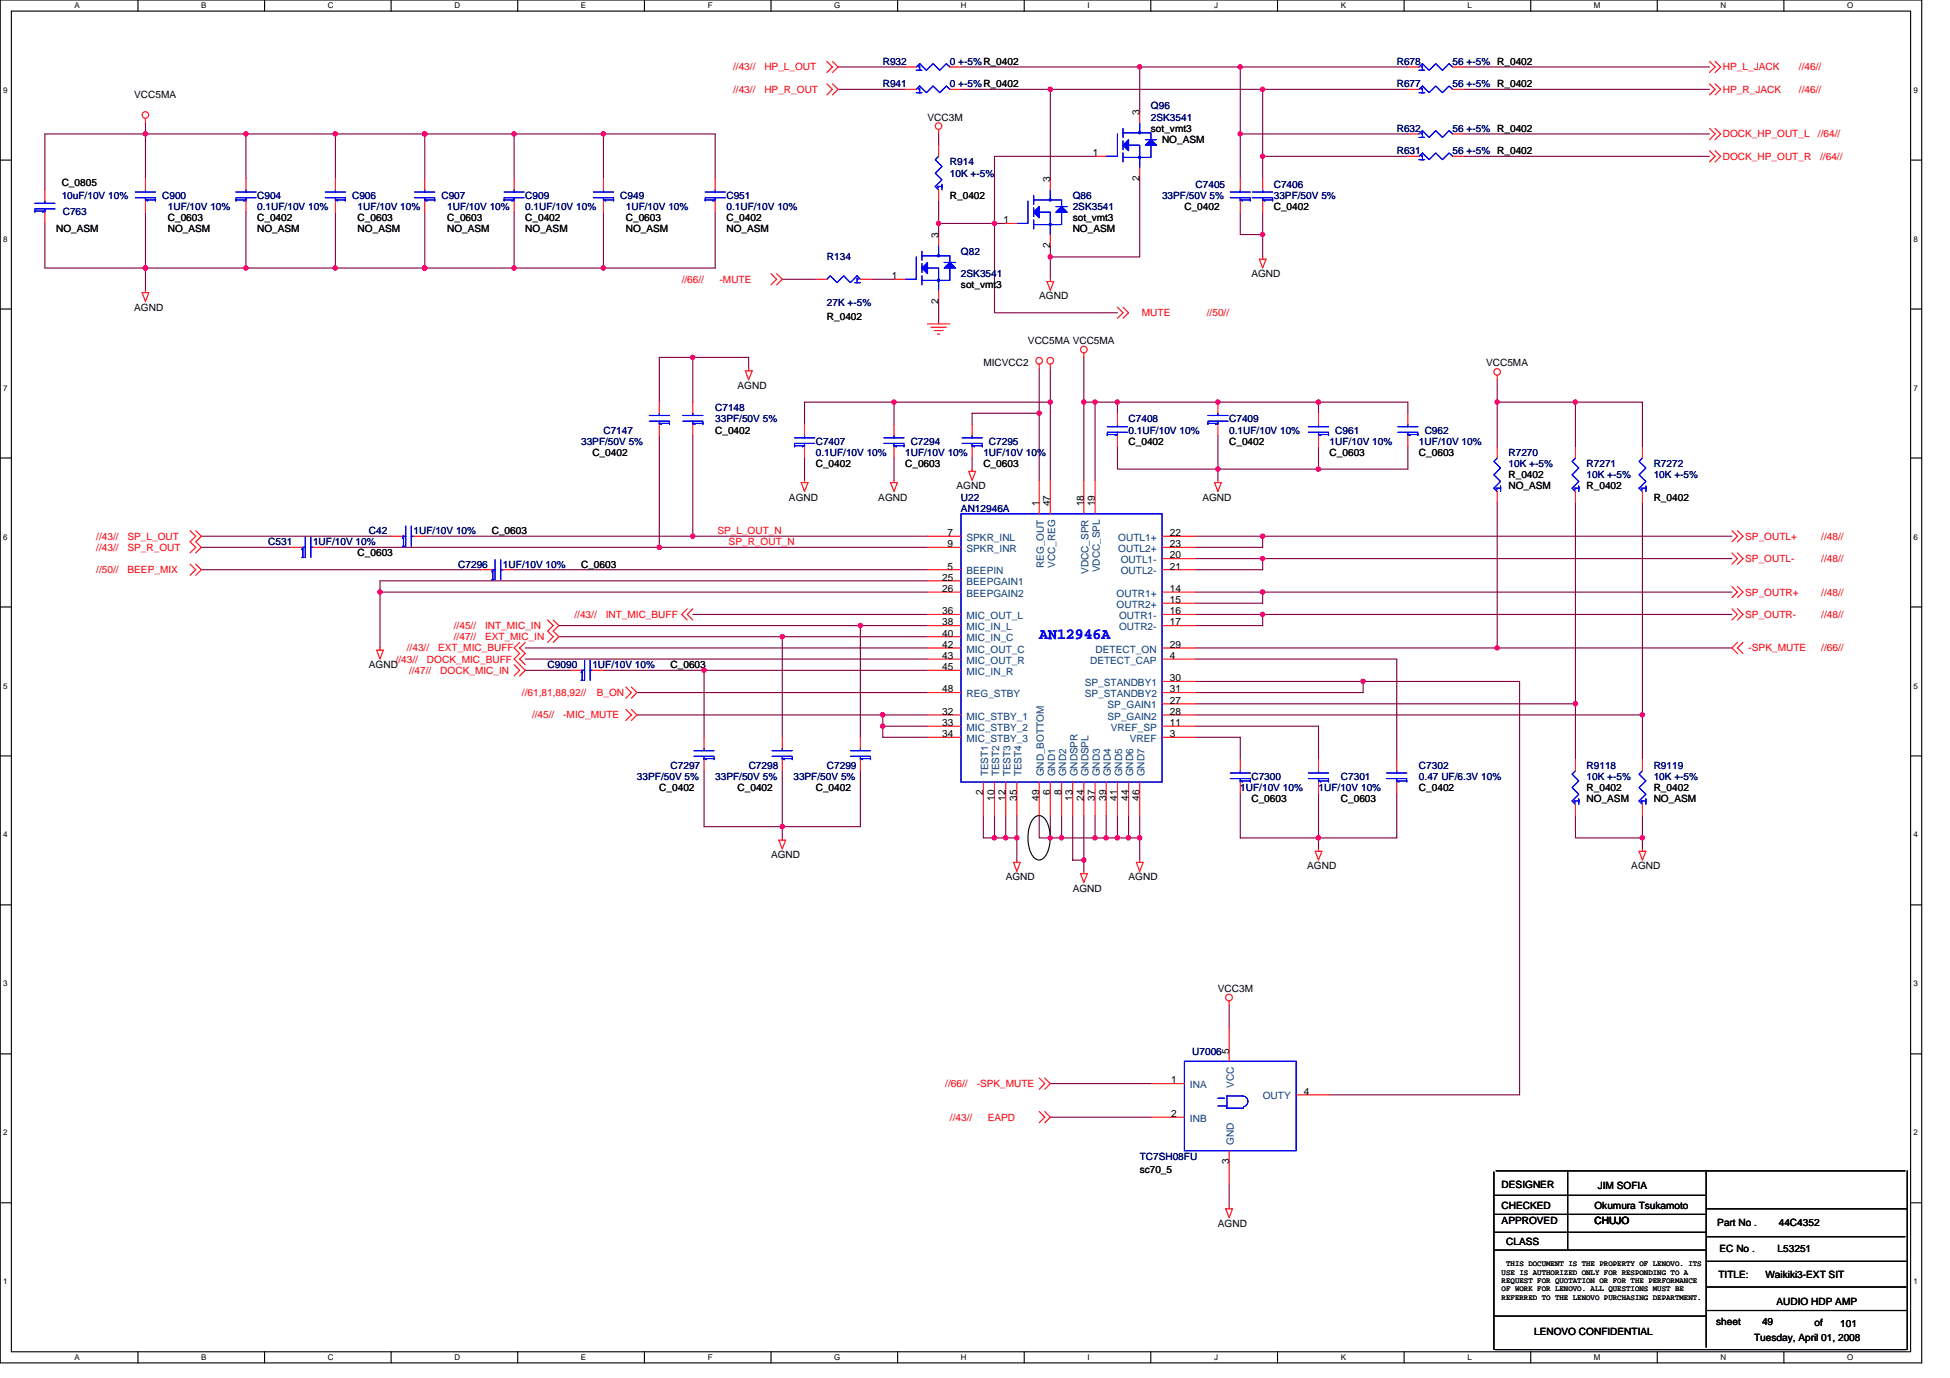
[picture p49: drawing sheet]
<svg xmlns="http://www.w3.org/2000/svg" width="297mm" height="210mm" viewBox="0 0 297 210" stroke-linecap="round" stroke-linejoin="round" font-family="sans-serif">
<defs><g id="words">
<text font-size="2.4" fill="#00f" x="158.3" y="97.3">AN12946A</text>
<g font-size="1.5" fill="#f00">
<text x="111.7" y="10.7">//43//</text>
<text x="116.4" y="10.7">HP_L_OUT</text>
<text x="262.4" y="10.7">HP_L_JACK</text>
<text x="274" y="10.7">//46//</text>
<text x="111.7" y="14.1">//43//</text>
<text x="116.4" y="14.1">HP_R_OUT</text>
<text x="262.4" y="14.1">HP_R_JACK</text>
<text x="274" y="14.1">//46//</text>
<text x="262.4" y="20.9">DOCK_HP_OUT_L</text>
<text x="276.9" y="20.9">//64//</text>
<text x="262.4" y="24.3">DOCK_HP_OUT_R</text>
<text x="277.3" y="24.3">//64//</text>
<text x="103.8" y="43.1">//66//</text>
<text x="109.6" y="43.1">-MUTE</text>
<text x="173.9" y="48.2">MUTE</text>
<text x="183.8" y="48.2">//50//</text>
<text x="14.7" y="82.2">//43//</text>
<text x="14.7" y="83.9">//43//</text>
<text x="19.4" y="82.2">SP_L_OUT</text>
<text x="19.4" y="83.9">SP_R_OUT</text>
<text x="109.3" y="81.3">SP_L_OUT_N</text>
<text x="111" y="83">SP_R_OUT_N</text>
<text x="265.8" y="82.2">SP_OUTL+</text>
<text x="277.4" y="82.2">//48//</text>
<text x="14.7" y="87.3">//50//</text>
<text x="19.4" y="87.3">BEEP_MIX</text>
<text x="265.8" y="85.6">SP_OUTL-</text>
<text x="277.4" y="85.6">//48//</text>
<text x="69.1" y="95.8">//45//</text>
<text x="73.9" y="95.8">INT_MIC_IN</text>
<text x="87.5" y="94.1">//43//</text>
<text x="92.3" y="94.1">INT_MIC_BUFF</text>
<text x="265.8" y="94.1">SP_OUTR-</text>
<text x="265.8" y="90.7">SP_OUTR+</text>
<text x="277.4" y="94.1">//48//</text>
<text x="277.4" y="90.7">//48//</text>
<text x="60.3" y="100.9">//43//</text>
<text x="62" y="99.2">//43//</text>
<text x="65" y="100.9">DOCK_MIC_BUFF</text>
<text x="66.7" y="99.2">EXT_MIC_BUFF</text>
<text x="69.1" y="97.5">//47//</text>
<text x="73.9" y="97.5">EXT_MIC_IN</text>
<text x="266.4" y="99.2">-SPK_MUTE</text>
<text x="277.4" y="99.2">//66//</text>
<text x="62.3" y="102.6">//47//</text>
<text x="67.1" y="102.6">DOCK_MIC_IN</text>
<text x="79.5" y="106">//61,81,88,92//</text>
<text x="90.9" y="106">B_ON</text>
<text x="81" y="109.4">//45//</text>
<text x="85.8" y="109.4">-MIC_MUTE</text>
<text x="144" y="165.6">//66//</text>
<text x="148.8" y="165.6">-SPK_MUTE</text>
<text x="144.7" y="170.7">//43//</text>
<text x="150.5" y="170.7">EAPD</text>
</g>
<g font-size="1.5" fill="#000080">
<text x="134.5" y="9.9">R932</text>
<text x="144.7" y="9.9">0 +-5%R_0402</text>
<text x="212.8" y="9.9">R678</text>
<text x="221.3" y="9.9">56 +-5% R_0402</text>
<text x="134.5" y="13.3">R941</text>
<text x="144.7" y="13.3">0 +-5%R_0402</text>
<text x="175.3" y="16.7">Q96</text>
<text x="212.8" y="13.3">R677</text>
<text x="221.3" y="13.3">56 +-5% R_0402</text>
<text x="175.3" y="18.4">2SK3541</text>
<text x="212.8" y="23.5">R631</text>
<text x="212.8" y="20.1">R632</text>
<text x="221.3" y="23.5">56 +-5% R_0402</text>
<text x="221.3" y="20.1">56 +-5% R_0402</text>
<text x="144.7" y="25.2">R914</text>
<text x="144.7" y="26.9">10K +-5%</text>
<text x="182.1" y="28.6">C7405</text>
<text x="194" y="28.6">C7406</text>
<text x="9.4" y="30.3">10uF/10V 10%</text>
<text x="9.6" y="32.7">C763</text>
<text x="24.7" y="30.3">C900</text>
<text x="25.6" y="32">1UF/10V 10%</text>
<text x="39.2" y="30.3">C904</text>
<text x="39.2" y="32">0.1UF/10V 10%</text>
<text x="53.6" y="30.3">C906</text>
<text x="54.5" y="32">1UF/10V 10%</text>
<text x="67.2" y="30.3">C907</text>
<text x="68.1" y="32">1UF/10V 10%</text>
<text x="80" y="30.3">C909</text>
<text x="80" y="32">0.1UF/10V 10%</text>
<text x="94.5" y="30.3">C949</text>
<text x="95.3" y="32">1UF/10V 10%</text>
<text x="110.7" y="30.3">C951</text>
<text x="110.7" y="32">0.1UF/10V 10%</text>
<text x="163.4" y="30.3">Q86</text>
<text x="163.4" y="32">2SK3541</text>
<text x="177" y="30.3">33PF/50V 5%</text>
<text x="194" y="30.3">33PF/50V 5%</text>
<text x="126" y="39.7">R134</text>
<text x="146.4" y="38.8">Q82</text>
<text x="126" y="46.6">27K +-5%</text>
<text x="146.4" y="42.2">2SK3541</text>
<text x="108.9" y="62.6">C7148</text>
<text x="108.9" y="64.3">33PF/50V 5%</text>
<text x="171.9" y="64.3">C7408</text>
<text x="187.2" y="64.3">C7409</text>
<text x="88.5" y="67.7">33PF/50V 5%</text>
<text x="91.9" y="66">C7147</text>
<text x="124.3" y="67.7">C7407</text>
<text x="124.3" y="69.4">0.1UF/10V 10%</text>
<text x="137.9" y="69.4">1UF/10V 10%</text>
<text x="138.7" y="67.7">C7294</text>
<text x="149.8" y="69.4">1UF/10V 10%</text>
<text x="150.6" y="67.7">C7295</text>
<text x="171.9" y="66">0.1UF/10V 10%</text>
<text x="187.2" y="66">0.1UF/10V 10%</text>
<text x="202.5" y="67.7">1UF/10V 10%</text>
<text x="203.4" y="66">C961</text>
<text x="216.2" y="67.7">1UF/10V 10%</text>
<text x="217" y="66">C962</text>
<text x="229.8" y="69.4">R7270</text>
<text x="229.8" y="71.1">10K +-5%</text>
<text x="241.7" y="71.1">R7271</text>
<text x="251.9" y="71.1">R7272</text>
<text x="146.4" y="76.2">U22</text>
<text x="146.4" y="78">AN12946A</text>
<text x="241.7" y="72.8">10K +-5%</text>
<text x="251.9" y="72.8">10K +-5%</text>
<text x="40.9" y="83.1">C531</text>
<text x="47.7" y="83.1">1UF/10V 10%</text>
<text x="56.2" y="81.3">C42</text>
<text x="63" y="81.3">1UF/10V 10%</text>
<text x="69.8" y="86.5">C7296</text>
<text x="76.6" y="86.5">1UF/10V 10%</text>
<text x="83.4" y="101.8">C9090</text>
<text x="90.2" y="101.8">1UF/10V 10%</text>
<text x="97" y="118.8">33PF/50V 5%</text>
<text x="102.1" y="117.1">C7297</text>
<text x="108.9" y="118.8">33PF/50V 5%</text>
<text x="114" y="117.1">C7298</text>
<text x="120.9" y="118.8">33PF/50V 5%</text>
<text x="126" y="117.1">C7299</text>
<text x="190.6" y="118.8">C7300</text>
<text x="204.3" y="118.8">C7301</text>
<text x="216.2" y="117.1">C7302</text>
<text x="216.2" y="118.8">0.47 UF/6.3V 10%</text>
<text x="241.7" y="117.1">R9118</text>
<text x="241.7" y="118.8">10K +-5%</text>
<text x="251.9" y="117.1">R9119</text>
<text x="251.9" y="118.8">10K +-5%</text>
<text x="188.9" y="120.5">1UF/10V 10%</text>
<text x="200.8" y="120.5">1UF/10V 10%</text>
<text x="181.6" y="160.7">U7006</text>
<text x="173.6" y="176.7">TC7SH08FU</text>
</g>
<g font-size="1.5">
<text x="20.4" y="15">VCC5MA</text>
<text x="173.6" y="17.5" transform="rotate(-90 173.6 17.5)">3</text>
<text x="141.3" y="18.4">VCC3M</text>
<text x="166.5" y="23.8">1</text>
<text x="175.3" y="20.1">sot_vmt3</text>
<text x="177" y="21.8">NO_ASM</text>
<text x="9.4" y="28.3">C_0805</text>
<text x="160" y="27.7" transform="rotate(-90 160 27.7)">3</text>
<text x="173.6" y="27.6" transform="rotate(-90 173.6 27.6)">2</text>
<text x="8.5" y="35.4">NO_ASM</text>
<text x="25.6" y="33.7">C_0603</text>
<text x="25.6" y="35.4">NO_ASM</text>
<text x="39.2" y="33.7">C_0402</text>
<text x="39.2" y="35.4">NO_ASM</text>
<text x="54.5" y="33.7">C_0603</text>
<text x="54.5" y="35.4">NO_ASM</text>
<text x="68.1" y="33.7">C_0603</text>
<text x="68.1" y="35.4">NO_ASM</text>
<text x="80" y="33.7">C_0402</text>
<text x="80" y="35.4">NO_ASM</text>
<text x="95.3" y="33.7">C_0603</text>
<text x="95.3" y="35.4">NO_ASM</text>
<text x="110.7" y="33.7">C_0402</text>
<text x="110.7" y="35.4">NO_ASM</text>
<text x="144.7" y="30.3">R_0402</text>
<text x="152.9" y="34">1</text>
<text x="163.4" y="33.7">sot_vmt3</text>
<text x="163.4" y="35.4">NO_ASM</text>
<text x="180.4" y="32">C_0402</text>
<text x="194" y="32">C_0402</text>
<text x="143" y="36.2" transform="rotate(-90 143 36.2)">3</text>
<text x="160" y="37.8" transform="rotate(-90 160 37.8)">2</text>
<text x="20.4" y="47.3">AGND</text>
<text x="135.8" y="42.5">1</text>
<text x="143" y="46.3" transform="rotate(-90 143 46.3)">2</text>
<text x="146.4" y="43.9">sot_vmt3</text>
<text x="158.3" y="45.6">AGND</text>
<text x="190.6" y="42.2">AGND</text>
<text x="126" y="48.7">R_0402</text>
<text x="156.6" y="52.4">VCC5MA VCC5MA</text>
<text x="112.3" y="59.2">AGND</text>
<text x="149.8" y="55.8">MICVCC2</text>
<text x="226.4" y="55.8">VCC5MA</text>
<text x="90.2" y="69.4">C_0402</text>
<text x="108.9" y="66">C_0402</text>
<text x="124.3" y="71.1">C_0402</text>
<text x="137.9" y="71.1">C_0603</text>
<text x="149.8" y="71.1">C_0603</text>
<text x="171.9" y="67.7">C_0402</text>
<text x="187.2" y="67.7">C_0402</text>
<text x="202.5" y="69.4">C_0603</text>
<text x="216.2" y="69.4">C_0603</text>
<text x="120.2" y="76.2">AGND</text>
<text x="133.8" y="76.2">AGND</text>
<text x="145.7" y="74.5">AGND</text>
<text x="158.3" y="77.1" transform="rotate(-90 158.3 77.1)">1</text>
<text x="160" y="77.1" transform="rotate(-90 160 77.1)">47</text>
<text x="165.1" y="77.1" transform="rotate(-90 165.1 77.1)">18</text>
<text x="166.8" y="77.1" transform="rotate(-90 166.8 77.1)">19</text>
<text x="183.2" y="76.2">AGND</text>
<text x="229.8" y="72.8">R_0402</text>
<text x="229.8" y="74.5">NO_ASM</text>
<text x="241.7" y="74.5">R_0402</text>
<text x="251.9" y="76.2">R_0402</text>
<text x="74.9" y="81.3">C_0603</text>
<text x="144.4" y="81.7">7</text>
<text x="144.4" y="83.4">9</text>
<text x="178.2" y="81.7">22</text>
<text x="178.2" y="83.4">23</text>
<text x="54.5" y="84.8">C_0603</text>
<text x="88.5" y="86.5">C_0603</text>
<text x="143.5" y="88.5">25</text>
<text x="144.4" y="86.8">5</text>
<text x="178.2" y="85.1">20</text>
<text x="178.2" y="86.8">21</text>
<text x="143.5" y="93.6">36</text>
<text x="143.5" y="95.3">38</text>
<text x="143.5" y="90.2">26</text>
<text x="178.2" y="90.2">14</text>
<text x="178.2" y="91.9">15</text>
<text x="178.2" y="93.6">16</text>
<text x="178.2" y="95.3">17</text>
<text x="56.2" y="101.8">AGND</text>
<text x="102.1" y="101.8">C_0603</text>
<text x="143.5" y="97">40</text>
<text x="143.5" y="98.7">42</text>
<text x="143.5" y="100.4">43</text>
<text x="178.2" y="98.7">29</text>
<text x="178.2" y="100.4">4</text>
<text x="143.5" y="102.1">45</text>
<text x="143.5" y="105.5">48</text>
<text x="178.2" y="103.8">30</text>
<text x="178.2" y="105.5">31</text>
<text x="178.2" y="107.2">27</text>
<text x="143.5" y="108.9">32</text>
<text x="143.5" y="110.6">33</text>
<text x="143.5" y="112.3">34</text>
<text x="178.2" y="112.3">3</text>
<text x="178.2" y="110.6">11</text>
<text x="178.2" y="108.9">28</text>
<text x="100.4" y="120.5">C_0402</text>
<text x="112.3" y="120.5">C_0402</text>
<text x="124.3" y="120.5">C_0402</text>
<text x="149.8" y="121.2" transform="rotate(-90 149.8 121.2)">2</text>
<text x="151.5" y="122" transform="rotate(-90 151.5 122)">10</text>
<text x="153.2" y="122" transform="rotate(-90 153.2 122)">12</text>
<text x="154.9" y="122" transform="rotate(-90 154.9 122)">35</text>
<text x="158.3" y="122" transform="rotate(-90 158.3 122)">49</text>
<text x="160" y="121.2" transform="rotate(-90 160 121.2)">6</text>
<text x="161.7" y="121.2" transform="rotate(-90 161.7 121.2)">8</text>
<text x="163.4" y="122" transform="rotate(-90 163.4 122)">13</text>
<text x="165.1" y="122" transform="rotate(-90 165.1 122)">24</text>
<text x="166.8" y="122" transform="rotate(-90 166.8 122)">37</text>
<text x="168.5" y="122" transform="rotate(-90 168.5 122)">39</text>
<text x="170.2" y="122" transform="rotate(-90 170.2 122)">41</text>
<text x="171.9" y="122" transform="rotate(-90 171.9 122)">44</text>
<text x="173.6" y="122" transform="rotate(-90 173.6 122)">46</text>
<text x="190.6" y="122.2">C_0603</text>
<text x="204.3" y="122.2">C_0603</text>
<text x="216.2" y="120.5">C_0402</text>
<text x="241.7" y="120.5">R_0402</text>
<text x="241.7" y="122.2">NO_ASM</text>
<text x="251.9" y="120.5">R_0402</text>
<text x="251.9" y="122.2">NO_ASM</text>
<text x="117.5" y="130.7">AGND</text>
<text x="153.2" y="134.1">AGND</text>
<text x="163.4" y="135.8">AGND</text>
<text x="171.9" y="134.1">AGND</text>
<text x="199.1" y="132.4">AGND</text>
<text x="248.5" y="132.4">AGND</text>
<text x="185.5" y="151.1">VCC3M</text>
<text x="187.2" y="160.5" transform="rotate(-90 187.2 160.5)">5</text>
<text x="178.4" y="165">1</text>
<text x="198.6" y="166.8">4</text>
<text x="178.4" y="170.2">2</text>
<text x="173.6" y="178.7">sc70_5</text>
<text x="187.2" y="177.3" transform="rotate(-90 187.2 177.3)">3</text>
<text x="228.7" y="180.9">DESIGNER</text>
<text x="228.7" y="184.1">CHECKED</text>
<text x="242.9" y="184.1">Okumura Tsukamoto</text>
<text x="243.4" y="181.1">JIM SOFIA</text>
<text x="185.5" y="186.9">AGND</text>
<text x="228.7" y="186.5">APPROVED</text>
<text x="229.4" y="189.6">CLASS</text>
<text x="242.9" y="186.5">CHUJO</text>
<text x="261.6" y="186.7">Part No .</text>
<text x="261.9" y="190.8">EC No .</text>
<text x="270.8" y="190.8">L53251</text>
<text x="271" y="186.7">44C4352</text>
<text x="261.8" y="194.7">TITLE:</text>
<text x="268.9" y="194.7">Waikiki3-EXT SIT</text>
<text x="233.7" y="203.4">LENOVO CONFIDENTIAL</text>
<text x="261.4" y="201.8">sheet</text>
<text x="268.4" y="201.8">49</text>
<text x="270.6" y="198.8">AUDIO HDP AMP</text>
<text x="276.4" y="202">of</text>
<text x="280.3" y="202.2">101</text>
<text x="267.2" y="204.2">Tuesday, April 01, 2008</text>
</g>
<g font-size="1.5" fill="#004080">
<text x="147.2" y="82.4">SPKR_INL</text>
<text x="170.3" y="82.4">OUTL1+</text>
<text x="147.2" y="84.1">SPKR_INR</text>
<text x="147.2" y="87.5">BEEPIN</text>
<text x="147.2" y="89.2">BEEPGAIN1</text>
<text x="159" y="86.5" transform="rotate(-90 159 86.5)">REG_OUT</text>
<text x="160.7" y="86.5" transform="rotate(-90 160.7 86.5)">VCC_REG</text>
<text x="165.8" y="87.4" transform="rotate(-90 165.8 87.4)">VDCC_SPR</text>
<text x="167.5" y="87.2" transform="rotate(-90 167.5 87.2)">VDCC_SPL</text>
<text x="170.3" y="84.1">OUTL2+</text>
<text x="170.7" y="85.8">OUTL1-</text>
<text x="170.7" y="87.5">OUTL2-</text>
<text x="147.2" y="94.3">MIC_OUT_L</text>
<text x="147.2" y="96">MIC_IN_L</text>
<text x="147.2" y="90.9">BEEPGAIN2</text>
<text x="170.1" y="90.9">OUTR1+</text>
<text x="170.1" y="92.6">OUTR2+</text>
<text x="170.5" y="94.3">OUTR1-</text>
<text x="170.5" y="96">OUTR2-</text>
<text x="147.2" y="97.7">MIC_IN_C</text>
<text x="147.2" y="99.4">MIC_OUT_C</text>
<text x="147.2" y="101.1">MIC_OUT_R</text>
<text x="166" y="101.1">DETECT_CAP</text>
<text x="166.9" y="99.4">DETECT_ON</text>
<text x="147.2" y="102.8">MIC_IN_R</text>
<text x="147.2" y="106.2">REG_STBY</text>
<text x="165.2" y="104.5">SP_STANDBY1</text>
<text x="165.2" y="106.2">SP_STANDBY2</text>
<text x="168.7" y="107.9">SP_GAIN1</text>
<text x="147.2" y="109.6">MIC_STBY_1</text>
<text x="147.2" y="111.3">MIC_STBY_2</text>
<text x="147.2" y="113">MIC_STBY_3</text>
<text x="168.7" y="109.6">SP_GAIN2</text>
<text x="169.2" y="111.3">VREF_SP</text>
<text x="172.1" y="113">VREF</text>
<text x="150.5" y="118.3" transform="rotate(-90 150.5 118.3)">TEST1</text>
<text x="152.2" y="118.3" transform="rotate(-90 152.2 118.3)">TEST2</text>
<text x="153.9" y="118.3" transform="rotate(-90 153.9 118.3)">TEST3</text>
<text x="155.6" y="118.3" transform="rotate(-90 155.6 118.3)">TEST4</text>
<text x="159" y="118.3" transform="rotate(-90 159 118.3)">GND_BOTTOM</text>
<text x="160.7" y="118.3" transform="rotate(-90 160.7 118.3)">GND1</text>
<text x="162.4" y="118.3" transform="rotate(-90 162.4 118.3)">GND2</text>
<text x="164.1" y="118.3" transform="rotate(-90 164.1 118.3)">GNDSPR</text>
<text x="165.8" y="118.3" transform="rotate(-90 165.8 118.3)">GNDSPL</text>
<text x="167.5" y="118.3" transform="rotate(-90 167.5 118.3)">GND3</text>
<text x="169.2" y="118.3" transform="rotate(-90 169.2 118.3)">GND4</text>
<text x="170.9" y="118.3" transform="rotate(-90 170.9 118.3)">GND5</text>
<text x="172.6" y="118.3" transform="rotate(-90 172.6 118.3)">GND6</text>
<text x="174.3" y="118.3" transform="rotate(-90 174.3 118.3)">GND7</text>
<text x="181.3" y="165.8">INA</text>
<text x="188" y="165.7" transform="rotate(-90 188 165.7)">VCC</text>
<text x="192.4" y="167.5">OUTY</text>
<text x="181.3" y="170.9">INB</text>
<text x="188" y="174.4" transform="rotate(-90 188 174.4)">GND</text>
</g>
<g font-size="1.2">
<text x="11.4" y="1.2">A</text>
<text x="30.6" y="1.2">B</text>
<text x="49.9" y="1.2">C</text>
<text x="69.2" y="1.2">D</text>
<text x="88.5" y="1.2">E</text>
<text x="107.8" y="1.2">F</text>
<text x="127.1" y="1.2">G</text>
<text x="146.4" y="1.2">H</text>
<text x="165.6" y="1.2">I</text>
<text x="184.9" y="1.2">J</text>
<text x="204.2" y="1.2">K</text>
<text x="223.5" y="1.2">L</text>
<text x="242.8" y="1.2">M</text>
<text x="262.1" y="1.2">N</text>
<text x="281.4" y="1.2">O</text>
<text x=".5" y="14.1">9</text>
<text x="291.5" y="14.1">9</text>
<text x=".5" y="36.8">8</text>
<text x="291.5" y="36.8">8</text>
<text x=".5" y="59.5">7</text>
<text x="291.5" y="59.5">7</text>
<text x=".5" y="82.2">6</text>
<text x="291.5" y="82.2">6</text>
<text x=".5" y="104.9">5</text>
<text x="291.5" y="104.9">5</text>
<text x=".5" y="127.6">4</text>
<text x="291.5" y="127.6">4</text>
<text x=".5" y="150.3">3</text>
<text x="291.5" y="150.3">3</text>
<text x=".5" y="173">2</text>
<text x="291.5" y="173">2</text>
<text x=".5" y="195.6">1</text>
<text x="228.7" y="194.2">USE IS AUTHORIZED ONLY FOR RESPONDING TO A</text>
<text x="228.7" y="195.5">REQUEST FOR QUOTATION OR FOR THE PERFORMANCE</text>
<text x="228.7" y="196.7">OF WORK FOR LENOVO. ALL QUESTIONS MUST BE</text>
<text x="228.7" y="198">REFERRED TO THE LENOVO PURCHASING DEPARTMENT.</text>
<text x="229.4" y="192.9">THIS DOCUMENT IS THE PROPERTY OF LENOVO. ITS</text>
<text x="291.5" y="195.6">1</text>
<text x="11.4" y="207.2">A</text>
<text x="30.6" y="207.2">B</text>
<text x="49.9" y="207.2">C</text>
<text x="69.2" y="207.2">D</text>
<text x="88.5" y="207.2">E</text>
<text x="107.8" y="207.2">F</text>
<text x="127.1" y="207.2">G</text>
<text x="146.4" y="207.2">H</text>
<text x="165.6" y="207.2">I</text>
<text x="184.9" y="207.2">J</text>
<text x="204.2" y="207.2">K</text>
<text x="223.5" y="207.2">L</text>
<text x="242.8" y="207.2">M</text>
<text x="262.1" y="207.2">N</text>
<text x="281.4" y="207.2">O</text>
</g>
</g></defs>
<path d="M0 0h292.7v207.6h-292.7zM1.7 1.7h289.3v204.2h-289.3z" fill="none" stroke="#000" stroke-width=".17"/>
<g fill="#fff">
<path d="M11.4 .2h.7v1.3h-.7z"/>
<path d="M11.4 206.1h.7v1.3h-.7z"/>
</g>
<path d="M21 0v1.7M21 205.9v1.7" fill="none" stroke="#000" stroke-width=".17"/>
<g fill="#fff">
<path d="M30.6 .2h.8v1.3h-.8z"/>
<path d="M30.6 206.1h.8v1.3h-.8z"/>
</g>
<path d="M40.3 0v1.7M40.3 205.9v1.7" fill="none" stroke="#000" stroke-width=".17"/>
<g fill="#fff">
<path d="M49.9 .2h.9v1.3h-.9z"/>
<path d="M49.9 206.1h.9v1.3h-.9z"/>
</g>
<path d="M59.6 0v1.7M59.6 205.9v1.7" fill="none" stroke="#000" stroke-width=".17"/>
<g fill="#fff">
<path d="M69.2 .2h.9v1.3h-.9z"/>
<path d="M69.2 206.1h.9v1.3h-.9z"/>
</g>
<path d="M78.9 0v1.7M78.9 205.9v1.7" fill="none" stroke="#000" stroke-width=".17"/>
<g fill="#fff">
<path d="M88.5 .2h.8v1.3h-.8z"/>
<path d="M88.5 206.1h.8v1.3h-.8z"/>
</g>
<path d="M98.2 0v1.7M98.2 205.9v1.7" fill="none" stroke="#000" stroke-width=".17"/>
<g fill="#fff">
<path d="M107.8 .2h.7v1.3h-.7z"/>
<path d="M107.8 206.1h.7v1.3h-.7z"/>
</g>
<path d="M117.5 0v1.7M117.5 205.9v1.7" fill="none" stroke="#000" stroke-width=".17"/>
<g fill="#fff">
<path d="M127.1 .2h.9v1.3h-.9z"/>
<path d="M127.1 206.1h.9v1.3h-.9z"/>
</g>
<path d="M136.7 0v1.7M136.7 205.9v1.7" fill="none" stroke="#000" stroke-width=".17"/>
<g fill="#fff">
<path d="M146.4 .2h.8v1.3h-.8z"/>
<path d="M146.4 206.1h.8v1.3h-.8z"/>
</g>
<path d="M156 0v1.7M156 205.9v1.7" fill="none" stroke="#000" stroke-width=".17"/>
<g fill="#fff">
<path d="M165.6 .2h.4v1.3h-.4z"/>
<path d="M165.6 206.1h.4v1.3h-.4z"/>
</g>
<path d="M175.3 0v1.7M175.3 205.9v1.7" fill="none" stroke="#000" stroke-width=".17"/>
<g fill="#fff">
<path d="M184.9 .2h.6v1.3h-.6z"/>
<path d="M184.9 206.1h.6v1.3h-.6z"/>
</g>
<path d="M194.6 0v1.7M194.6 205.9v1.7" fill="none" stroke="#000" stroke-width=".17"/>
<g fill="#fff">
<path d="M204.2 .2h.8v1.3h-.8z"/>
<path d="M204.2 206.1h.8v1.3h-.8z"/>
</g>
<path d="M213.9 0v1.7M213.9 205.9v1.7" fill="none" stroke="#000" stroke-width=".17"/>
<g fill="#fff">
<path d="M223.5 .2h.7v1.3h-.7z"/>
<path d="M223.5 206.1h.7v1.3h-.7z"/>
</g>
<path d="M233.2 0v1.7M233.2 205.9v1.7" fill="none" stroke="#000" stroke-width=".17"/>
<g fill="#fff">
<path d="M242.8 .2h1v1.3h-1z"/>
<path d="M242.8 206.1h1v1.3h-1z"/>
</g>
<path d="M252.5 0v1.7M252.5 205.9v1.7" fill="none" stroke="#000" stroke-width=".17"/>
<g fill="#fff">
<path d="M262.1 .2h.8v1.3h-.8z"/>
<path d="M262.1 206.1h.8v1.3h-.8z"/>
</g>
<path d="M271.7 0v1.7M271.7 205.9v1.7" fill="none" stroke="#000" stroke-width=".17"/>
<g fill="#fff">
<path d="M281.4 .2h.9v1.3h-.9z"/>
<path d="M281.4 206.1h.9v1.3h-.9z"/>
<path d="M.5 13h.6v1.4h-.6z"/>
<path d="M291.5 13h.6v1.4h-.6z"/>
<path d="M.5 35.7h.6v1.4h-.6z"/>
<path d="M291.5 35.7h.6v1.4h-.6z"/>
</g>
<path d="M0 24.4h1.7M291 24.4h1.7" fill="none" stroke="#000" stroke-width=".17"/>
<g fill="#fff">
<path d="M.5 58.4h.6v1.4h-.6z"/>
<path d="M291.5 58.4h.6v1.4h-.6z"/>
</g>
<path d="M0 47.1h1.7M291 47.1h1.7" fill="none" stroke="#000" stroke-width=".17"/>
<g fill="#fff">
<path d="M.5 81.1h.6v1.3h-.6z"/>
<path d="M291.5 81.1h.6v1.3h-.6z"/>
</g>
<path d="M0 69.8h1.7M291 69.8h1.7" fill="none" stroke="#000" stroke-width=".17"/>
<g fill="#fff">
<path d="M.5 103.8h.6v1.3h-.6z"/>
<path d="M291.5 103.8h.6v1.3h-.6z"/>
</g>
<path d="M0 92.5h1.7M291 92.5h1.7" fill="none" stroke="#000" stroke-width=".17"/>
<g fill="#fff">
<path d="M.5 126.5h.6v1.3h-.6z"/>
<path d="M291.5 126.5h.6v1.3h-.6z"/>
</g>
<path d="M0 115.1h1.7M291 115.1h1.7" fill="none" stroke="#000" stroke-width=".17"/>
<g fill="#fff">
<path d="M.5 149.2h.6v1.3h-.6z"/>
<path d="M291.5 149.2h.6v1.3h-.6z"/>
</g>
<path d="M0 137.8h1.7M291 137.8h1.7" fill="none" stroke="#000" stroke-width=".17"/>
<g fill="#fff">
<path d="M.5 171.9h.6v1.3h-.6z"/>
<path d="M291.5 171.9h.6v1.3h-.6z"/>
</g>
<path d="M0 160.5h1.7M291 160.5h1.7" fill="none" stroke="#000" stroke-width=".17"/>
<g fill="#fff">
<path d="M.5 194.6h.6v1.3h-.6z"/>
<path d="M291.5 194.6h.6v1.3h-.6z"/>
</g>
<g fill="none" stroke="#000" stroke-width=".17">
<path d="M157.5 124.6a1.08 1.08 0 0 1 1.8 .4 5.6 5.6 0 0 1-.3 5.7 1.07 1.07 0 0 1-1.8-.4 5.6 5.6 0 0 1 .3-5.7zM227.6 178.5v27.1M227.9 178.4h62.3M238.8 178.5v11.9M259.9 178.5v26.7M290.5 178.4v27.2M0 183.2h1.7M227.6 182.1h32.1M227.6 185h32.1M227.6 187.7h32.3M227.6 190.4h32.3M259.9 199.6h30.5"/>
<path d="M259.9 184.1h30.6M260.1 192.1h30.3M260.1 188.4h30.1M260.1 196h30.3M291 183.2h1.7M227.6 200.5h32.3M227.7 205.6h62.7"/>
</g>
<g fill="none" stroke="#800040" stroke-width=".17">
<path d="M22.2 18.7v8.5M127.7 13.6h10.2M127.7 10.2h10.2M146.4 10.2h27.2v6.8M146.4 13.6h13.6v13.6M160 13.6h54.5M173.6 10.2h40.9M188.9 10.2v17M192.3 13.6v13.6M223 13.6h37.4M223 10.2h37.4M22.2 32.3v11.9"/>
<path d="M37.5 27.2v-6.8h-30.7v8.5M37.5 20.4h71.4v6.8M37.5 32.3v8.5M51.1 20.4v6.8M51.1 32.3v8.5M64.7 20.4v6.8M64.7 32.3v8.5M78.3 20.4v6.8M78.3 32.3v8.5M91.9 20.4v6.8M91.9 32.3v8.5M108.9 32.3v8.5h-102.1v-6.8"/>
<path d="M143 20.4v1.7M143 30.6v5.1M153.2 34h-1.7v13.6h18.7M160 37.4v1.7M166.8 23.8h-15.3v10.2h-8.5M173.6 27.2v11.9h-13.6v3.4M188.9 20.4h25.6M188.9 32.3v3.4h3.4M192.3 32.3v6.8M192.3 23.8h22.2M223 20.4h37.4M223 23.8h37.4"/>
<path d="M105.5 54.4v6.9M114 56.2v-1.8h-13.6v6.9M119.2 42.5h5.1M132.8 42.5h3.4M143 45.9v3.4M158.3 56.2v17M160 56.2v17M165.1 54.4v18.8M228.1 57.8v10.3M100.4 66.4v17M105.5 66.4v15.3M122.6 69.8v3.4"/>
<path d="M136.2 61.3v3.4M136.2 69.8v3.4M148.1 69.8v1.7M158.3 62.9h-10.2v1.8M160 61.3h-37.4v3.4M165.1 61.3h49.4v1.6M166.8 61.3v11.9M170.2 68.1v3.4h44.3v-3.4M170.2 61.3v1.6M185.5 66.4v6.8M200.8 61.3v1.6M200.8 68.1v3.4"/>
<path d="M228.1 61.3h22.1v6.8M228.1 76.6v22.1M240 61.3v6.8M240 76.6v39.1M250.2 76.6v39.1M30.7 81.7h28.9M30.7 83.4h13.6M30.7 86.8h42.5M49.4 83.4h91.9M57.9 90.2h83.4M64.7 81.7h76.6M78.3 86.8h63"/>
<path d="M80 98.7h61.3M85.1 95.3h46v17M85.1 97h56.2M105.5 93.6h35.8M119.2 97v15.3M131.1 95.3h10.2M141.3 88.5h-83.4v10.2M182.1 93.6h10.2v1.7h-10.2M182.1 81.7h81.7M182.1 85.1h81.7M182.1 90.2h81.7M182.1 98.7h81.7"/>
<path d="M192.3 93.6h71.5M192.3 81.7v1.7h-10.2M192.3 85.1v1.7h-10.2M192.3 90.2v1.7h-10.2M80 100.4h61.3M80 102.1h6.8M91.9 102.1h49.4M97 105.5h44.3M97 108.9h44.3M107.2 102.1v10.2M107.2 117.4v8.5h23.9v-8.5M119.2 117.4v10.2"/>
<path d="M134.5 108.9v3.4h6.8M134.5 110.6h6.8M182.1 110.6h18.7v5.1M182.1 100.4h30.7v15.3M182.1 108.9h68.1M182.1 112.3h6.8v3.4M182.1 107.2h57.9M182.1 103.8h49.4v63h-29M207.6 103.8v1.7h-25.5M149.8 124.2v3.4h5.1M151.5 124.2v3.4M153.2 124.2v3.4"/>
<path d="M154.9 124.2v6.8M158.3 124.2v3.4h1.7M160 124.2v3.4M160 127.6h13.6M161.7 124.2v3.4M163.4 124.2v6.8h1.7M165.1 124.2v8.5M166.8 124.2v3.4M168.5 124.2v3.4M170.2 124.2v3.4M171.9 124.2v3.4M173.6 124.2v6.8"/>
<path d="M188.9 120.8v6.8h11.9v1.7M200.8 120.8v6.8h12v-6.8M240 124.2v3.4h10.2v1.7M250.2 124.2v3.4M187.2 153.2v3.3M160 165.1h15.3M160 170.2h15.3M187.2 180.4v3.4"/>
</g>
<g fill="#f0f" stroke="#f0f" stroke-width=".17">
<circle cx="22.1" cy="20.4" r=".33"/>
<circle cx="78.3" cy="20.4" r=".33"/>
<circle cx="192.3" cy="85.1" r=".33"/>
<circle cx="37.4" cy="20.4" r=".33"/>
<circle cx="78.3" cy="40.8" r=".33"/>
<circle cx="64.7" cy="40.8" r=".33"/>
<circle cx="64.7" cy="20.4" r=".33"/>
<circle cx="192.3" cy="81.7" r=".33"/>
<circle cx="51.1" cy="20.4" r=".33"/>
<circle cx="160" cy="61.2" r=".33"/>
<circle cx="91.9" cy="20.4" r=".33"/>
<circle cx="91.9" cy="40.8" r=".33"/>
<circle cx="22.1" cy="40.8" r=".33"/>
<circle cx="154.9" cy="127.6" r=".33"/>
<circle cx="151.5" cy="127.6" r=".33"/>
<circle cx="200.8" cy="71.4" r=".33"/>
<circle cx="200.8" cy="61.2" r=".33"/>
<circle cx="185.5" cy="61.2" r=".33"/>
<circle cx="51.1" cy="40.8" r=".33"/>
<circle cx="153.2" cy="127.6" r=".33"/>
<circle cx="37.4" cy="40.8" r=".33"/>
<circle cx="100.4" cy="83.4" r=".33"/>
<circle cx="105.5" cy="81.7" r=".33"/>
<circle cx="105.5" cy="54.4" r=".33"/>
<circle cx="166.8" cy="61.2" r=".33"/>
<circle cx="165.1" cy="61.2" r=".33"/>
<circle cx="158.3" cy="62.9" r=".33"/>
<circle cx="136.2" cy="61.2" r=".33"/>
<circle cx="57.9" cy="90.2" r=".33"/>
<circle cx="131" cy="95.3" r=".33"/>
<circle cx="134.5" cy="108.9" r=".33"/>
<circle cx="134.5" cy="110.6" r=".33"/>
<circle cx="107.2" cy="102.1" r=".33"/>
<circle cx="119.2" cy="125.9" r=".33"/>
<circle cx="170.2" cy="127.6" r=".33"/>
<circle cx="173.6" cy="127.6" r=".33"/>
<circle cx="168.5" cy="127.6" r=".33"/>
<circle cx="171.9" cy="127.6" r=".33"/>
<circle cx="166.8" cy="127.6" r=".33"/>
<circle cx="165.1" cy="131" r=".33"/>
<circle cx="192.3" cy="93.6" r=".33"/>
<circle cx="192.3" cy="90.2" r=".33"/>
<circle cx="240" cy="107.2" r=".33"/>
<circle cx="250.2" cy="108.9" r=".33"/>
<circle cx="240" cy="61.2" r=".33"/>
<circle cx="228.1" cy="61.2" r=".33"/>
<circle cx="200.8" cy="127.6" r=".33"/>
<circle cx="161.7" cy="127.6" r=".33"/>
<circle cx="188.9" cy="20.4" r=".33"/>
<circle cx="192.3" cy="23.8" r=".33"/>
<circle cx="160" cy="127.6" r=".33"/>
<circle cx="192.3" cy="35.7" r=".33"/>
<circle cx="170.2" cy="61.2" r=".33"/>
<circle cx="185.5" cy="71.4" r=".33"/>
<circle cx="207.6" cy="103.8" r=".33"/>
<circle cx="192.3" cy="13.6" r=".33"/>
<circle cx="160" cy="13.6" r=".33"/>
<circle cx="188.9" cy="10.2" r=".33"/>
<circle cx="173.6" cy="10.2" r=".33"/>
<circle cx="151.5" cy="34" r=".33"/>
<circle cx="160" cy="39.1" r=".33"/>
<circle cx="143" cy="34" r=".33"/>
<circle cx="119.2" cy="97" r=".33"/>
<circle cx="228.1" cy="98.7" r=".33"/>
<circle cx="250.2" cy="127.6" r=".33"/>
</g>
<g fill="none" stroke="#f00" stroke-width=".17">
<path d="M22.2 18v.7M126 9.4l.8 .8-.8 .8M126 12.8l.8 .8-.8 .9M126.8 9.4l.9 .8-.9 .8M126.8 12.8l.9 .8-.9 .9M137.9 13.6h1.7M137.9 10.2h1.7M143 19.7v.7M144.7 13.6h1.7M144.7 10.2h1.7M173.6 17v1.7M214.5 13.6h1.7"/>
<path d="M214.5 10.2h1.7M221.3 13.6h1.7M221.3 10.2h1.7M260.4 9.4l.9 .8-.9 .8M260.4 12.8l.9 .8-.9 .9M260.4 19.6l.9 .8-.9 .9M261.3 9.4l.8 .8-.8 .8M261.3 12.8l.8 .8-.8 .9M261.3 19.6l.8 .8-.8 .9M6.8 28.9v1.7M6.8 32.3v1.7M22.2 27.2v1.7"/>
<path d="M22.2 30.6v1.7M37.5 27.2v1.7M37.5 30.6v1.7M51.1 27.2v1.7M51.1 30.6v1.7M64.7 27.2v1.7M64.7 30.6v1.7M78.3 27.2v1.7M78.3 30.6v1.7M91.9 27.2v1.7M91.9 30.6v1.7M108.9 27.2v1.7"/>
<path d="M108.9 30.6v1.7M143 22.1v1.7M143 28.9v1.7M143 35.7v1.7M153.2 34h1.7M160 27.2v1.7M160 35.7v1.7M166.8 23.8h1.7M173.6 25.5v1.7M188.9 27.2v1.7M188.9 30.6v1.7M191.8 39.5h1l-.5 1.3z"/>
<path d="M192.3 27.2v1.7M192.3 30.6v1.7M192.3 39.1v.4M214.5 23.8h1.7M214.5 20.4h1.7M221.3 23.8h1.7M221.3 20.4h1.7M260.4 23l.9 .8-.9 .9M261.3 23l.8 .8-.8 .9M21.7 44.6h1l-.5 1.3zM22.2 44.2v.4M113.5 56.5h1.1l-.6 1.3z"/>
<path d="M114 56.2v.3M117.5 41.7l.8 .8-.8 .9M118.3 41.7l.9 .8-.9 .9M124.3 42.5h1.7M131.1 42.5h1.7M136.2 42.5h1.7M141.3 49.3h3.4M141.8 49.8h2.4M142.3 50.4h1.4M142.8 50.9h.3M143 44.2v1.7M158.3 55.5v.7"/>
<path d="M159.5 42.9h1l-.5 1.3zM160 42.5v.4M160 55.5v.7M165.1 53.8v.6M170.2 46.8l.9 .8-.9 .9M171.1 46.8l.8 .8-.8 .9M228.1 57.2v.6M100.4 61.3v1.6M100.4 64.7v1.7M105.5 61.3v1.6M105.5 64.7v1.7M122 73.5h1.1l-.5 1.4z"/>
<path d="M122.6 64.7v1.7M122.6 68.1v1.7M122.6 73.2v.3M135.7 73.5h1l-.5 1.4zM136.2 64.7v1.7M136.2 68.1v1.7M136.2 73.2v.3M147.6 71.8h1l-.5 1.4zM148.1 64.7v1.7M148.1 68.1v1.7M148.1 71.5v.3M158.3 73.2v5.1"/>
<path d="M160 73.2v5.1M165.1 73.2v5.1M166.8 73.2v5.1M170.2 62.9v1.8M170.2 66.4v1.7M185 73.5h1l-.5 1.4zM185.5 61.3v1.6M185.5 64.7v1.7M185.5 73.2v.3M200.8 62.9v1.8M200.8 66.4v1.7M214.5 62.9v1.8"/>
<path d="M214.5 66.4v1.7M228.1 68.1v1.7M228.1 74.9v1.7M240 68.1v1.7M240 74.9v1.7M250.2 68.1v1.7M250.2 74.9v1.7M29 80.8l.8 .9-.8 .8 .8 .9-.8 .8M29 85.9l.8 .9-.8 .8M29.8 80.8l.9 .9-.9 .8 .9 .9-.9 .8M29.8 85.9l.9 .9-.9 .8M44.3 83.4h1.7"/>
<path d="M47.7 83.4h1.7M57.4 99h1l-.5 1.4zM57.9 98.7v.3M59.6 81.7h1.7M63 81.7h1.7M73.2 86.8h1.7M76.6 86.8h1.7M79.2 97.9l-.9 .8 .9 .8-.9 .9 1.7 1.7-.8 .9M80 97.9l-.8 .8 .8 .8-.8 .9 .8 .8M83.4 94.4l.9 .9-.9 .8 .9 .9-.9 .9M84.3 94.4l.8 .9-.8 .8 .8 .9-.8 .9M104.7 92.7l-.9 .9 .9 .8"/>
<path d="M105.5 92.7l-.8 .9 .8 .8M141.3 81.7h5.1M141.3 86.8h5.1M141.3 83.4h5.1M141.3 88.5h5.1M141.3 93.6h5.1M141.3 95.3h5.1M141.3 97h5.1M141.3 98.7h5.1M141.3 90.2h5.1M177 81.7h5.1M177 86.8h5.1"/>
<path d="M177 83.4h5.1M177 93.6h5.1M177 95.3h5.1M177 98.7h5.1M177 85.1h5.1M177 90.2h5.1M177 91.9h5.1M263.8 84.2l.9 .9-.9 .8M263.8 80.8l.9 .9-.9 .8M263.8 92.7l.9 .9-.9 .8M263.8 89.3l.9 .9-.9 .8M264.7 84.2l.8 .9-.8 .8"/>
<path d="M264.7 80.8l.8 .9-.8 .8M264.7 92.7l.8 .9-.8 .8M264.7 89.3l.8 .9-.8 .8M264.7 97.9l-.9 .8 .9 .8M265.5 97.9l-.8 .8 .8 .8M78.3 101.2l.9 .9-.9 .9M86.8 102.1h1.7M90.2 102.1h1.7M95.3 108.1l.9 .8-.9 .8M95.3 104.6l.9 .9-.9 .9M96.2 108.1l.8 .8-.8 .8M96.2 104.6l.8 .9-.8 .9"/>
<path d="M107.2 112.3v1.7M107.2 115.7v1.7M119.2 112.3v1.7M119.2 115.7v1.7M131.1 112.3v1.7M131.1 115.7v1.7M141.3 102.1h5.1M141.3 100.4h5.1M141.3 105.5h5.1M141.3 108.9h5.1M141.3 110.6h5.1M141.3 112.3h5.1"/>
<path d="M149.8 119.1v5.1M151.5 119.1v5.1M153.2 119.1v5.1M154.9 119.1v5.1M158.3 119.1v5.1M160 119.1v5.1M161.7 119.1v5.1M163.4 119.1v5.1M165.1 119.1v5.1M166.8 119.1v5.1M168.5 119.1v5.1M170.2 119.1v5.1"/>
<path d="M171.9 119.1v5.1M173.6 119.1v5.1M177 100.4h5.1M177 105.5h5.1M177 108.9h5.1M177 110.6h5.1M177 112.3h5.1M177 103.8h5.1M177 107.2h5.1M188.9 115.7v1.7M188.9 119.1v1.7M200.8 115.7v1.7"/>
<path d="M200.8 119.1v1.7M212.8 115.7v1.7M212.8 119.1v1.7M240 115.7v1.7M250.2 115.7v1.7M118.6 128h1.1l-.5 1.3zM119.2 127.6v.4M154.4 131.4h1l-.5 1.3zM154.9 131v.4M164.6 133.1h1l-.5 1.3zM165.1 132.7v.4M173.1 131.4h1l-.5 1.3z"/>
<path d="M173.6 131v.4M200.3 129.7h1.1l-.6 1.3zM200.8 129.3v.4M240 122.5v1.7M249.7 129.7h1l-.5 1.3zM250.2 122.5v1.7M250.2 129.3v.4M187.2 152.5v.7M187.2 156.5v5.2M158.3 169.3l.8 .9-.8 .8M158.3 164.2l.8 .9-.8 .8M159.1 169.3l.9 .9-.9 .8"/>
<path d="M159.1 164.2l.9 .9-.9 .8M175.3 165.1h5.1M175.3 170.2h5.1M187.2 175.3v5.1M197.4 166.8h5.1M186.7 184.1h1l-.5 1.4zM187.2 183.8v.3"/>
<circle cx="22.1" cy="17.5" r=".5"/>
<circle cx="143" cy="19.2" r=".5"/>
<circle cx="158.3" cy="54.9" r=".51"/>
<circle cx="160" cy="54.9" r=".51"/>
<circle cx="165.1" cy="53.2" r=".51"/>
<circle cx="228.1" cy="56.6" r=".5"/>
<circle cx="187.2" cy="151.9" r=".51"/>
</g>
<g fill="none" stroke="#00f" stroke-width=".17">
<path d="M139.6 10.2l.5-.5 1 1 1-1 1 1 1.1-1 .5 .5M139.6 13.6l.5-.5 1 1 1-1 1 1 1.1-1 .5 .5M139.6 14.1h.8M139.6 10.7h.8M139.9 10.2l.2-.2v.7M139.9 13.6l.2-.2v.7M171.1 19.6v1.3M173.6 18.7v1.5M216.2 13.6l.5-.5 1 1 1-1 1 1 1-1 .6 .5M216.2 10.2l.5-.5 1 1 1-1 1 1 1-1 .6 .5M216.2 14.1h.8M216.2 10.7h.8"/>
<path d="M216.5 13.6l.2-.2v.7M216.5 10.2l.2-.2v.7M5.3 31h3.1M5.3 31.8h3.1M5.3 32.2h1.5l-.3 .1M5.3 32v.3M6.8 30.6v.4M6.8 31.8v.5M20.6 29.3h3.1M20.6 30.1h3.1M22.2 28.9v.4M22.2 30.1v.5"/>
<path d="M23.7 30.5h-1.5l.3 .1M23.7 30.3v.3M35.9 29.3h3.1M35.9 30.1h3.1M35.9 30.5h1.6l-.4 .1M35.9 30.3v.3M37.5 28.9v.4M37.5 30.1v.5M49.5 29.3h3.1M49.5 30.1h3.1M51.1 28.9v.4M51.1 30.1v.5"/>
<path d="M52.6 30.5h-1.5l.3 .1M52.6 30.3v.3M63.2 29.3h3M63.2 30.1h3M64.7 28.9v.4M64.7 30.1v.5M66.2 30.5h-1.5l.3 .1M66.2 30.3v.3M76.8 29.3h3M76.8 30.1h3M76.8 30.5h1.5l-.3 .1M76.8 30.3v.3"/>
<path d="M78.3 28.9v.4M78.3 30.1v.5M90.4 29.3h3.1M90.4 30.1h3.1M91.9 28.9v.4M91.9 30.1v.5M93.5 30.5h-1.6l.4 .1M93.5 30.3v.3M107.4 29.3h3.1M107.4 30.1h3.1M107.4 30.5h1.5l-.3 .1M107.4 30.3v.3"/>
<path d="M108.9 28.9v.4M108.9 30.1v.5M139.6 39.1v3.4h-1.7M140.4 39h4.3v1M140.4 38.3v1.3M143 23.8l-.5 .5 1 1.1-1 1 1 1-1 1 .5 .5M143 37.4v1.6M143.5 28.4h-.7l.2 .2M143.5 28.1v.8M143.8 40h1.7M156.6 30.6v3.4h-1.7M157.5 30.5h4.2v1"/>
<path d="M157.5 29.8v1.3M157.5 31.6v1.4M157.5 33.5v1.4M158.3 32.3h1.7v3.4M160 28.9v1.6M160.8 31.5h1.8M161.7 32.3v1.9h-4.2M170.2 20.4v3.4h-1.7M171.1 20.2h4.2v1.1M171.1 21.4v1.4M171.1 23.3v1.4M171.9 22.1h1.7v3.4"/>
<path d="M174.5 21.3h1.7M175.3 22.1v1.9h-4.2M187.4 29.3h3.1M187.4 30.1h3.1M188.9 28.9v.4M188.9 30.1v.5M190.5 30.5h-1.6l.4 .1M190.5 30.3v.3M190.8 29.3h3.1M190.8 30.1h3.1M192.3 28.9v.4M192.3 30.1v.5"/>
<path d="M193.9 30.5h-1.6l.4 .1M193.9 30.3v.3M216.2 23.8l.5-.5 1 1 1-1 1 1 1-1 .6 .5M216.2 20.4l.5-.5 1 1 1-1 1 1 1-1 .6 .5M216.2 24.3h.8M216.2 20.9h.8M216.5 23.8l.2-.2v.7M216.5 20.4l.2-.2v.7M126 42.5l.5-.5 1 1.1 1-1.1 1 1.1 1.1-1.1 .5 .5M130.2 43.1h.9M130.7 42.5l-.1-.1v.7M140.4 40.2v1.3"/>
<path d="M140.4 42v1.4M141.3 40.8h1.7v3.4M144.7 40.8v1.9h-4.3M98.9 63.3h3.1M98.9 64.2h3.1M100.4 62.9v.4M100.4 64.2v.5M102 64.5h-1.6l.4 .2M102 64.3v.4M104 63.3h3.1M104 64.2h3.1M105.5 62.9v.4"/>
<path d="M105.5 64.2v.5M107.1 64.5h-1.6l.4 .2M107.1 64.3v.4M121 66.7h3.1M121 67.5h3.1M121 67.9h1.6l-.4 .2M121 67.7v.4M122.6 66.4v.3M122.6 67.5v.6M134.6 66.7h3.1M134.6 67.5h3.1M136.2 66.4v.3"/>
<path d="M136.2 67.5v.6M137.7 67.9h-1.5l.3 .2M137.7 67.7v.4M146.4 78.3h30.6v40.8h-30.6zM146.6 66.7h3M146.6 67.5h3M148.1 66.4v.3M148.1 67.5v.6M149.6 67.9h-1.5l.3 .2M149.6 67.7v.4M168.7 65h3M168.7 65.8h3"/>
<path d="M168.7 66.2h1.5l-.3 .2M168.7 66v.4M170.2 64.7v.3M170.2 65.8v.6M184 63.3h3.1M184 64.2h3.1M184 64.5h1.5l-.3 .2M184 64.3v.4M185.5 62.9v.4M185.5 64.2v.5M199.3 65h3.1M199.3 65.8h3.1"/>
<path d="M200.8 64.7v.3M200.8 65.8v.6M202.4 66.2h-1.6l.4 .2M202.4 66v.4M212.9 65h3.1M212.9 65.8h3.1M214.5 64.7v.3M214.5 65.8v.6M216 66.2h-1.5l.3 .2M216 66v.4M228.1 69.8l-.5 .5 1 1-1 1 1 1-1 1.1 .5 .5M228.6 74.4h-.7l.2 .1"/>
<path d="M228.6 74v.9M240 69.8l-.5 .5 1 1-1 1 1 1-1 1.1 .5 .5M240.5 74.4h-.7l.2 .1M240.5 74v.9M250.2 69.8l-.5 .5 1 1-1 1 1 1-1 1.1 .5 .5M250.7 74.4h-.7l.2 .1M250.7 74v.9M46 83.4h.5M46 83.7l.1-.3v1.5M46 84.9h.3M46.5 81.9v3M47.3 83.4h.4"/>
<path d="M47.3 81.9v3M61.3 81.7h.5M61.3 82l.2-.3v1.5M61.3 83.2h.3M61.8 80.1v3.1M62.7 81.7h.3M62.7 80.1v3.1M74.9 86.8h.5M74.9 87.1l.2-.3v1.5M74.9 88.3h.3M75.4 85.3v3M76.3 86.8h.3"/>
<path d="M76.3 85.3v3M88.5 102.1h.5M88.5 102.4l.2-.3v1.5M88.5 103.6h.4M89 100.6v3M89.9 102.1h.3M89.9 100.6v3M105.7 114.3h3.1M105.7 115.2h3.1M107.2 114v.3M107.2 115.2v.5M108.8 115.5h-1.6l.4 .2"/>
<path d="M108.8 115.4v.3M117.6 114.3h3.1M117.6 115.2h3.1M119.2 114v.3M119.2 115.2v.5M120.7 115.5h-1.5l.3 .2M120.7 115.4v.3M129.5 114.3h3.1M129.5 115.2h3.1M131.1 114v.3M131.1 115.2v.5M132.6 115.5h-1.5l.3 .2"/>
<path d="M132.6 115.4v.3M187.4 117.8h3.1M187.4 118.6h3.1M188.9 117.4v.4M188.9 118.6v.5M190.5 119h-1.6l.4 .1M190.5 118.8v.3M199.3 117.8h3.1M199.3 118.6h3.1M200.8 117.4v.4M200.8 118.6v.5M202.4 119h-1.6l.4 .1"/>
<path d="M202.4 118.8v.3M211.2 117.8h3.1M211.2 118.6h3.1M212.8 117.4v.4M212.8 118.6v.5M214.3 119h-1.5l.3 .1M214.3 118.8v.3M240 117.4l-.5 .5 1 1.1-1 1 1 1-1 1 .5 .5M250.2 117.4l-.5 .5 1 1.1-1 1 1 1-1 1 .5 .5M240.5 122h-.7l.2 .2M240.5 121.7v.8M250.7 122h-.7l.2 .2"/>
<path d="M250.7 121.7v.8M180.4 161.7h17v13.6h-17zM185.5 168.5h1.2M185.5 167.3h1M189.2 166.9a.83 .83 0 0 1 .9 .8 .83 .83 0 0 1-.7 .9M189.3 166.9h-2.4v1.9h2.5"/>
</g>
<g fill="#00f" stroke="#00f" stroke-width=".17">
<path d="M171.9 21.3v1.7l-.8-.9z" fill-rule="evenodd"/>
<path d="M174.5 22.1l.8-.8 .9 .8z" fill-rule="evenodd"/>
<path d="M173.5 20.1h.2v.2h-.2z" fill-rule="evenodd"/>
<path d="M173.5 23.9h.2v.2h-.2z" fill-rule="evenodd"/>
<path d="M171.9 21.3v1.7l-.8-.9z" fill-rule="evenodd"/>
<path d="M174.5 22.1l.8-.8 .9 .8z" fill-rule="evenodd"/>
<path d="M173.5 20.1h.2v.2h-.2z" fill-rule="evenodd"/>
<path d="M173.5 23.9h.2v.2h-.2z" fill-rule="evenodd"/>
<path d="M141.3 40v1.7l-.9-.9z" fill-rule="evenodd"/>
<path d="M143.8 40.8l.9-.8 .8 .8z" fill-rule="evenodd"/>
<path d="M142.9 38.8h.2v.3h-.2z" fill-rule="evenodd"/>
<path d="M142.9 42.6h.2v.2h-.2z" fill-rule="evenodd"/>
<path d="M141.3 40v1.7l-.9-.9z" fill-rule="evenodd"/>
<path d="M143.8 40.8l.9-.8 .8 .8z" fill-rule="evenodd"/>
<path d="M142.9 38.8h.2v.3h-.2z" fill-rule="evenodd"/>
<path d="M142.9 42.6h.2v.2h-.2z" fill-rule="evenodd"/>
<path d="M158.3 31.5v1.7l-.8-.9z" fill-rule="evenodd"/>
<path d="M160.8 32.3l.9-.8 .9 .8z" fill-rule="evenodd"/>
<path d="M159.9 30.3h.2v.3h-.2z" fill-rule="evenodd"/>
<path d="M159.9 34.1h.2v.2h-.2z" fill-rule="evenodd"/>
<path d="M158.3 31.5v1.7l-.8-.9z" fill-rule="evenodd"/>
<path d="M160.8 32.3l.9-.8 .9 .8z" fill-rule="evenodd"/>
<path d="M159.9 30.3h.2v.3h-.2z" fill-rule="evenodd"/>
<path d="M159.9 34.1h.2v.2h-.2z" fill-rule="evenodd"/>
</g>
<use href="#words"/>
</svg>
